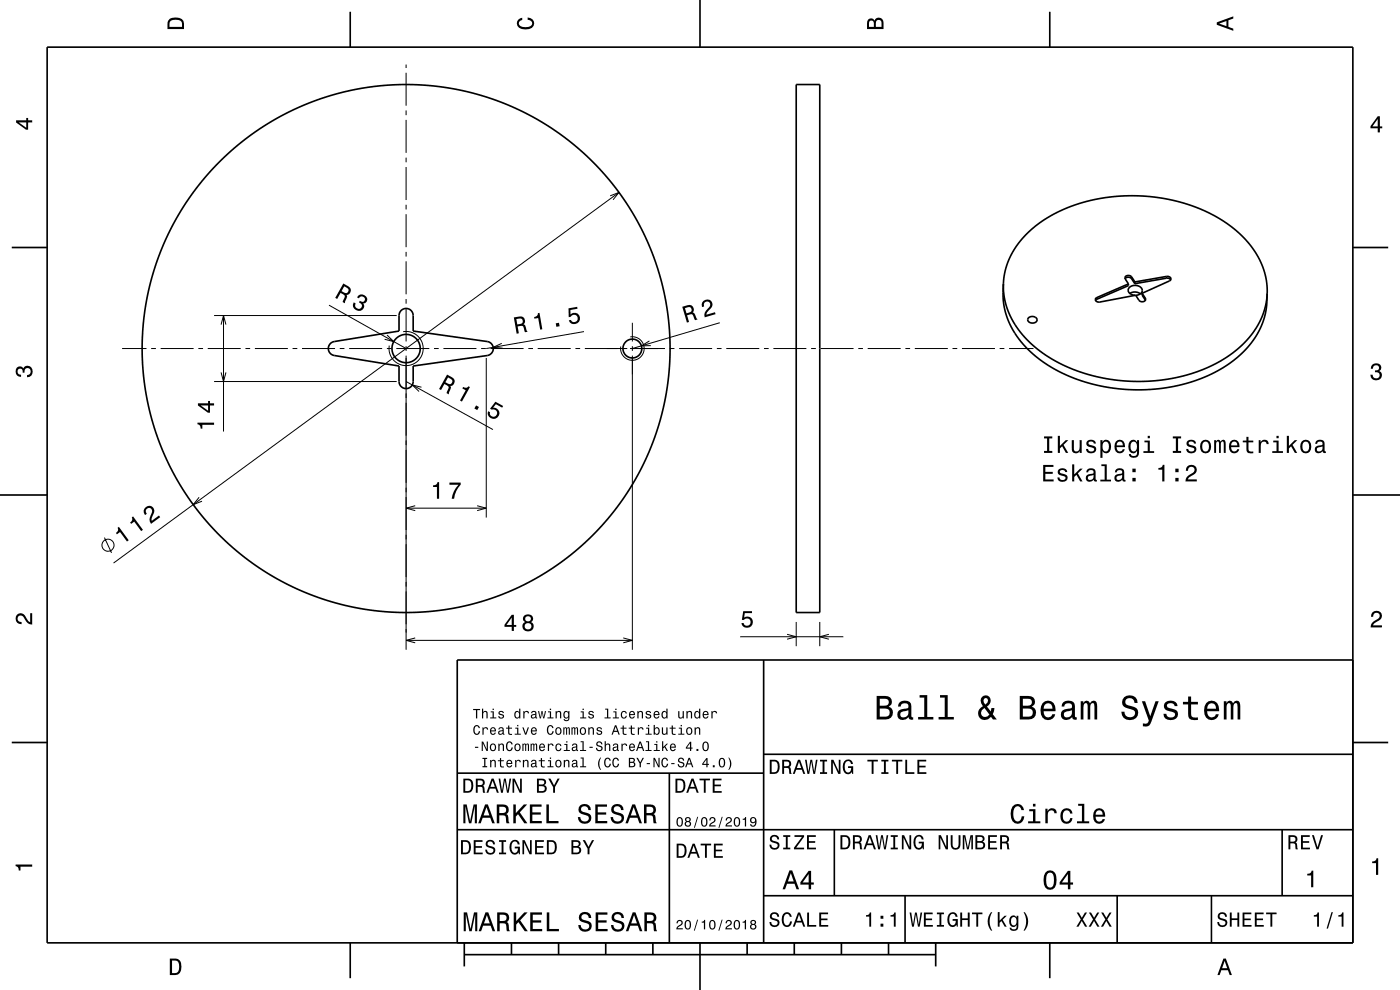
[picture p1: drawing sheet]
<svg xmlns="http://www.w3.org/2000/svg" width="297mm" height="210mm" viewBox="0 0 297 210" stroke-linecap="round" stroke-linejoin="round" font-family="sans-serif">
<g fill="none" stroke="#000" stroke-width=".21">
<path d="M86.2 13.7v.7M86.2 15.4v7M86.2 23.4v1M86.2 25.4v7M86.2 33.4v1M86.2 35.4v7M86.2 43.4v1M86.2 45.4v7M86.2 53.4v1M86.2 55.4v7M129.4 41.5l1.9-.7-1.2 1.6M131.3 40.8l-107.2 78.6"/>
<path d="M240.1 58.7v.4M247.5 58.6v.4M25.9 73.9h5.2M32.1 73.9h1M34.1 73.9h7M42.1 73.9h1M44.1 73.9h7M45.4 66.9h38.8M46.9 79l.5 1.9 .5-1.9M46.9 68.9l.5-2 .5 2M47.4 66.9v24.6M52.1 73.9h1"/>
<path d="M54.1 73.9h7M62.1 73.9h1M64.1 73.9h7M69.8 64.7l16.4 9.2M72.1 73.9h1M74.1 73.9h7M82.1 73.9h1M82.1 71.1l1.4 1.4-1.9-.5M84.1 73.9h7M85.5 70.4a3.6 3.6 0 0 1 4.3 3.3 3.6 3.6 0 0 1-3.9 3.9 3.6 3.6 0 0 1-3.3-4.3M86.2 63.4v1M86.2 65.4v7"/>
<path d="M86.2 73.4v1M86.2 75.4v62.4M92.1 73.9h1M94.1 73.9h7M102.1 73.9h1M103.2 75.9v33.9M104.1 73.9h7M106.4 72.8l-1.8 .9 2 .2M112.1 73.9h1M114.1 73.9h7M122.1 73.9h1M123.9 70.3l-20.7 3.6"/>
<path d="M124.1 73.9h9M133.7 73.9h7.4M133.7 71.5a2.5 2.5 0 0 1 2.9 2.3 2.5 2.5 0 0 1-2.6 2.6 2.5 2.5 0 0 1-2.3-2.9M134.2 68.5v3.9M134.2 73.4v1M134.2 75.4v62.4M137.8 72.3l-1.7 1.1 2-.1M142.1 73.9h1M144.1 73.9h7M152.1 73.9h1M152.7 68.5l-18.5 5.4M154.1 73.9h7"/>
<path d="M162.1 73.9h1M164.1 73.9h7M172.1 73.9h1M174.1 73.9h7M182.1 73.9h1M184.1 73.9h7M192.1 73.9h1M194.1 73.9h7M202.1 73.9h1M204.1 73.9h7M212.1 73.9h1M214.1 73.9h5.1"/>
<path d="M232.7 63.1v.4M243 63.3v.3M45.4 80.9h38.8M86.2 80.9l18.4 10.2M89.4 82.1l-1.9-.4 1.4 1.3M22.2 114l1.5 3.3M42.2 105.5l-1.2 1.5 1.9-.7M86.2 107.8h17M88.1 107.3l-1.9 .5 1.9 .5M101.2 107.3l2 .5-2 .5M86.2 135.8h48M88.1 135.3l-1.9 .5 1.9 .6"/>
<path d="M132.2 135.3l2 .5-2 .6M157 135.1h21.9M167 134.6l1.9 .5-1.9 .5M168.9 131.9v5.2M173.9 131.9v5.2M175.8 134.6l-1.9 .5 1.9 .5"/>
<circle cx="22.9" cy="115.7" r="1.28"/>
</g>
<g fill="none" stroke="#000" stroke-width=".35">
<path d="M10 10h277v190h-277zM74.3 2.5v7.5M148.5 0v10M168.9 17.9h5v112h-5zM222.7 2.5v7.5M2.5 52.5h7.5M238.7 59.1a.9 .9 0 0 1 1.4 0l.6 1.1M240.8 59.8l-.7-1.1a.73 .73 0 0 0-.9-.3 .73 .73 0 0 0-.5 .8l.7 1M240.8 59.8l6.7-1.2a.57 .57 0 0 1 .7 .2 .57 .57 0 0 1-.1 .8l-5.8 2.6M240.8 59.8l-.1 .4M248.4 59.4l-.3-.3-.6-.1-6.8 1.2M287 52.5h7.5"/>
<path d="M70 72.9l.9-.5 13.8-2.2v-3.3a1.5 1.5 0 0 1 1.5-1.5 1.5 1.5 0 0 1 1.5 1.5v3.3l15.7 2.2a1.5 1.5 0 0 1 1.3 1.5 1.5 1.5 0 0 1-1.3 1.5l-15.7 2.2v3.3a1.5 1.5 0 0 1-1.5 1.5 1.5 1.5 0 0 1-1.5-1.5v-3.3l-13.8-2.2a1.5 1.5 0 0 1-.9-2.5zM212.9 60.2l-.1 2.5 .1 1.8 .5 2 .7 1.9 1 2 1.2 1.7 1.6 1.9 1.7 1.5 2.1 1.6 2.1 1.2 2.5 1.3 2.4 .9 2.8 .9 2.8 .6 3 .5 3 .2 5.7-.3 2.9-.4 3.1-.7 4.8-1.8 2.3-1.3 2-1.3 1.8-1.4 1.7-1.7 1.4-1.9 1.1-1.7 .8-1.9 .6-1.8 .2-1.8 .1-2.5M212.9 60.2l.2-1.9 .4-1.9 .8-1.8 .9-1.8 1.3-1.7 1.4-1.6 3.5-2.8 2-1.2 2.5-1.2 2.4-.9 2.7-.8 4.8-.8 5.7-.3 5.5 .6 5.2 1.3 4.8 2 2.3 1.4 2 1.3 1.6 1.4 1.7 1.8 1.4 1.7 1.1 1.8 .8 1.8 .5 1.8 .4 1.9v1.9M212.9 60.2v2l.4 2.1 .6 1.8 .8 1.7 1.1 1.8 1.2 1.5 1.6 1.7 1.9 1.6 2 1.4 2.4 1.3 4.8 2 5 1.2 5.4 .6 5-.1 5.5-1 2.8-.7 2.4-1 4.1-2.1 1.9-1.4 1.8-1.5 1.3-1.4 1.4-1.9 .9-1.6 .9-2 .5-2 .2-2M218.1 67.5a1.06 1.06 0 0 1 1.1-.4 1.06 1.06 0 0 1 .8 .9 1.04 1.04 0 0 1-1.1 .5 1.04 1.04 0 0 1-.9-.8zM239.4 60.2l-6.7 2.9a.54 .54 0 0 0-.3 .7 .54 .54 0 0 0 .8 .3l7.7-1.5M239.4 60.2v.4l-7 3.1M239.7 62.3a1.94 1.94 0 0 1 2.2 0M240.8 62.6a1.15 1.15 0 0 1-1.1-.3 1.15 1.15 0 0 1-.2-1.2 1.67 1.67 0 0 1 2.8 .5 1.26 1.26 0 0 1-1.4 1M242.3 62.2l.7 1.1a.69 .69 0 0 1-.4 .8 .69 .69 0 0 1-.8-.3l-.9-1.2M242.3 62.2v.4l.7 1.1M0 105h10"/>
<path d="M287 105h10M162 140v60M287 140h-190v60M2.5 157.5h7.5M287 157.5h7.5M97 176h190M97 164h65M142 164v36M162 160h125M177 176v14M272 176v14M162 190h125"/>
<path d="M192 190v10M237 190v10M257 190v10M74.3 200v7.5M98.5 202.5h100M98.5 200v5M108.5 200v2.5M118.5 200v2.5M128.5 200v2.5M138.5 200v2.5M148.5 200v10M158.5 200v2.5"/>
<path d="M168.5 200v2.5M178.5 200v2.5M188.5 200v2.5M198.5 200v5M222.7 200v7.5"/>
<circle cx="86.2" cy="73.9" r="3"/>
<circle cx="86.2" cy="73.9" r="56"/>
<circle cx="134.2" cy="73.9" r="2"/>
</g>
<g fill="#000">
<path d="M36 4a2.18 2.18 0 0 0-.5 2.2h3.5v-1.2a1.43 1.43 0 0 0-1.7-1.3zM36.3 4.4a2.15 2.15 0 0 1 2.2 .3l.1 1h-2.6v-1z" fill-rule="evenodd"/>
<path d="M109.9 4.2l.9-.4v.4a.7 .7 0 0 0-.7 .5 .7 .7 0 0 0 .3 .8 1.7 1.7 0 0 0 2.5-.5 .9 .9 0 0 0-1-.8v-.5a1.24 1.24 0 0 1 1.4 1.1 1.24 1.24 0 0 1-1 1.4 2.22 2.22 0 0 1-2.5-.7l-.2-.5z" fill-rule="evenodd"/>
<path d="M184.2 4.2l-.3 .7v1.3h3.5v-1.3a.98 .98 0 0 0-.7-1.1 .98 .98 0 0 0-1.2 .6 .84 .84 0 0 0-1.3-.2zM184.5 4.5a.54 .54 0 0 1 .6-.1 .54 .54 0 0 1 .3 .6v.7h-1zM185.9 4.4a.62 .62 0 0 1 .8-.1 .62 .62 0 0 1 .3 .6v.8h-1.2z" fill-rule="evenodd"/>
<path d="M258.1 4.7v.6l3.5 1.2v-.4l-1-.4v-1.4l1-.4v-.4zM258.6 5l1.6-.5v1z" fill-rule="evenodd"/>
<path d="M3.4 25.5v.5l2.1 1.5h.5v-1.5h.8v-.5h-.8v-.5h-.4v.5zM4 26h1.6v1.1z" fill-rule="evenodd"/>
<path d="M292.3 24.7l-1.6 2.1v.4h1.6v.9h.4v-.9h.5v-.4h-.5v-2.1zM292.3 25.2v1.6h-1.1z" fill-rule="evenodd"/>
<path d="M72.8 60.1l-1.7 3.1 .4 .2 .8-1.3a.84 .84 0 0 1 .7 1.1l-.3 .9 .5 .2 .4-1.4-.1-.3a.97 .97 0 0 0 .9-.8 .97 .97 0 0 0-.5-1.1zM73 60.7a1.08 1.08 0 0 1 1 .9 .6 .6 0 0 1-.4 .5 .6 .6 0 0 1-.7-.1l-.4-.2z" fill-rule="evenodd"/>
<path d="M76.1 62.7a1.08 1.08 0 0 1 1.5 .1 1.08 1.08 0 0 1-.1 1.5l-.4 .1a1.06 1.06 0 0 1-.2 1.3 1.06 1.06 0 0 1-1.4 .1 1.1 1.1 0 0 1-.5-1.7l.5 .3a.71 .71 0 0 0 .4 1.1 .71 .71 0 0 0 .7-1l-.5-.4 .2-.3a.61 .61 0 0 0 .9 .1 .61 .61 0 0 0 .2-.8 .61 .61 0 0 0-.9-.2l-.4 .4-.4-.2z" fill-rule="evenodd"/>
<path d="M109 67.3l.6 3.5 .5-.1-.3-1.5a1.09 1.09 0 0 1 1.2 .1l.4 1.2 .5-.1-.5-1.4-.3-.2a.97 .97 0 0 0 .2-1.2 .97 .97 0 0 0-1.1-.5zM109.5 67.7a1.08 1.08 0 0 1 1.3 .1 .6 .6 0 0 1 .1 .6 .6 .6 0 0 1-.6 .3l-.6 .1z" fill-rule="evenodd"/>
<path d="M114.1 66.4a.77 .77 0 0 1-.8 .9l.1 .3 .8-.1 .4 2.4 .5-.1-.7-3.4zM117.9 68.6l.1 .7 .7-.1-.1-.7zM120.6 65.4v1.9l.4-.1a.78 .78 0 0 1 1.2-.4 .78 .78 0 0 1 .2 1.2 .78 .78 0 0 1-1.2 .1l-.1-.2h-.4a1.21 1.21 0 0 0 1.6 .8 1.21 1.21 0 0 0 .5-1.7 1.21 1.21 0 0 0-1.8-.3v-.9l1.5-.3-.1-.4z" fill-rule="evenodd"/>
<path d="M144.7 65.1l1 3.3 .5-.1-.4-1.4a1.08 1.08 0 0 1 1.2-.1l.5 1.1 .5-.1-.7-1.4-.4-.1a.97 .97 0 0 0 .1-1.2 .97 .97 0 0 0-1.1-.4zM145.3 65.4a1.09 1.09 0 0 1 1.3-.1 .6 .6 0 0 1 .1 .6 .6 .6 0 0 1-.5 .4l-.6 .2z" fill-rule="evenodd"/>
<path d="M149.3 63.8a1.16 1.16 0 0 1 1.7 .3 1.16 1.16 0 0 1-.6 1.7l-.4 .5-.1 .5 1.8-.6 .1 .4-2.3 .7a1.81 1.81 0 0 1 .9-2 .71 .71 0 0 0 .2-1 .71 .71 0 0 0-1-.3 .71 .71 0 0 0-.2 1l-.5 .1a1.16 1.16 0 0 1 .4-1.3z" fill-rule="evenodd"/>
<path d="M291.1 77.4a1.08 1.08 0 0 1 1.4-.2 1.08 1.08 0 0 1 .4 1.2l-.3 .3a1.06 1.06 0 0 1 .5 1.3 1.06 1.06 0 0 1-1.2 .7 1.1 1.1 0 0 1-1.2-1.2h.5a.71 .71 0 0 0 1 .8 .71 .71 0 0 0 .1-1.3h-.6v-.4a.61 .61 0 0 0 .8-.3 .61 .61 0 0 0-.2-.8 .61 .61 0 0 0-.9 .2l-.1 .5h-.5z" fill-rule="evenodd"/>
<path d="M3.6 78a.86 .86 0 0 1 1.4 .2 1.06 1.06 0 0 1 1.2-.6 1.06 1.06 0 0 1 .7 1.2 1.1 1.1 0 0 1-1.2 1.2v-.4a.71 .71 0 0 0 .8-1 .71 .71 0 0 0-1.3-.1v.6h-.4a.61 .61 0 0 0-.3-.8 .61 .61 0 0 0-.8 .2 .61 .61 0 0 0 .2 .8l.6 .2v.4a1.15 1.15 0 0 1-1.2-.6 1.15 1.15 0 0 1 .3-1.3z" fill-rule="evenodd"/>
<path d="M41.9 89.7v.3a.77 .77 0 0 1 .7 .9h.3v-.8h2.5v-.4zM42 85.6v.4l2.1 1.5h.4v-1.5h.9v-.4h-.9v-.5h-.4v.5zM42.6 86h1.5v1.1z" fill-rule="evenodd"/>
<path d="M94.8 79.5l-1.6 3 .4 .2 .7-1.3a1.08 1.08 0 0 1 .9 .8l-.5 1.2 .5 .3 .5-1.5-.2-.3a.97 .97 0 0 0 .9-.8 .97 .97 0 0 0-.5-1.1zM95 80.1a1.08 1.08 0 0 1 1 .8 .61 .61 0 0 1-.4 .6 .61 .61 0 0 1-.6-.2l-.5-.2z" fill-rule="evenodd"/>
<path d="M98.3 82.1l-.2 .3 .7 .4-1.2 2.2 .4 .2 1.7-3.1-.3-.2a.77 .77 0 0 1-1.1 .2zM101 86l-.4 .7 .6 .3 .4-.7zM105.1 85.2l-1.1 1.5 .3 .2a.8 .8 0 0 1 1.2 .4 .8 .8 0 0 1-.7 1.1 .8 .8 0 0 1-.8-.9l-.4-.3a1.21 1.21 0 0 0 .8 1.7 1.21 1.21 0 0 0 1.5-1.1 1.21 1.21 0 0 0-1.3-1.3l.6-.8 1.3 .8 .2-.4z" fill-rule="evenodd"/>
<path d="M221.5 92.6v.4h.6v2.7h-.6v.4h1.7v-.4h-.6v-2.7h.6v-.4zM224.4 92.5v3.6h.5v-1l.4-.4 .8 1.4h.5l-1-1.7 1-1h-.5l-1.2 1.2v-2.1zM227.4 93.4v1.7a.89 .89 0 0 0 .6 1 .89 .89 0 0 0 1.1-.4v.4h.4v-2.7h-.5v1.5a.65 .65 0 0 1-.4 .8 .65 .65 0 0 1-.8-.3v-2zM230.7 93.5a.76 .76 0 0 0-.2 .8 .76 .76 0 0 0 .7 .5l.9 .4a.63 .63 0 0 1-.6 .6 .63 .63 0 0 1-.7-.6h-.4a1.07 1.07 0 0 0 1.2 1 1.07 1.07 0 0 0 .9-1.2l-.4-.4-1.1-.3a.54 .54 0 0 1 .4-.7 .54 .54 0 0 1 .7 .5h.4a1.03 1.03 0 0 0-.7-.9 1.03 1.03 0 0 0-1.1 .3zM233.4 93.4v3.7h.5v-1.4a.93 .93 0 0 0 1 .5 .93 .93 0 0 0 .7-.9 1.5 1.5 0 0 0-.9-2l-.5 .1-.3 .4v-.4zM234.1 93.9a.63 .63 0 0 1 .7-.2 .63 .63 0 0 1 .4 .6 1.13 1.13 0 0 1-.6 1.5 1.18 1.18 0 0 1-.5-1.9zM236.7 93.7a1.54 1.54 0 0 0 .8 2.5 1.06 1.06 0 0 0 1.1-.9h-.4l-.2 .4-.4 .1a.76 .76 0 0 1-.7-.9h1.8a1.17 1.17 0 0 0-.5-1.4 1.17 1.17 0 0 0-1.5 .2zM237.1 93.9a.66 .66 0 0 1 .8-.2 .66 .66 0 0 1 .3 .8h-1.3zM239.7 93.7a1.57 1.57 0 0 0 .7 2.5l.5-.2 .3-.3a.73 .73 0 0 1-.3 1 .73 .73 0 0 1-1-.4h-.4a1.1 1.1 0 0 0 1.2 .9 1.1 1.1 0 0 0 .9-1.2v-2.6h-.4v.4l-.3-.4a.89 .89 0 0 0-1.2 .3zM240 93.9a.63 .63 0 0 1 .7-.2 .63 .63 0 0 1 .5 .6 1.11 1.11 0 0 1-.7 1.5 1.2 1.2 0 0 1-.5-1.9zM242.8 93.5v.3h.7v1.9h-.9v.4h2.2v-.4h-.9v-2.2zM243.5 92.5v.5h.4v-.5zM248.8 92.6v.4h.7v2.7h-.7v.4h1.8v-.4h-.7v-2.7h.7v-.4zM252 93.5a.76 .76 0 0 0-.3 .8 .76 .76 0 0 0 .8 .5l.8 .4a.63 .63 0 0 1-.6 .6 .63 .63 0 0 1-.6-.6h-.5a1.07 1.07 0 0 0 1.2 1 1.07 1.07 0 0 0 1-1.2l-.5-.4-1-.3a.54 .54 0 0 1 .4-.7 .54 .54 0 0 1 .6 .5h.4a1.03 1.03 0 0 0-.7-.9 1.03 1.03 0 0 0-1 .3zM254.9 93.7a1.53 1.53 0 0 0 .9 2.5 1.48 1.48 0 0 0 1.1-1.5 1.48 1.48 0 0 0-1.1-1.4l-.5 .1zM255.2 93.9a.67 .67 0 0 1 .7-.2 .67 .67 0 0 1 .5 .6 1.11 1.11 0 0 1-.6 1.5 1.17 1.17 0 0 1-.6-1.9zM257.6 93.4v2.7h.4v-1.8l.2-.6h.3l.1 .2v2.2h.4v-2.1l.4-.4 .2 .2v.4v1.9h.4v-1.9a.69 .69 0 0 0-.5-.9l-.6 .4-.1-.3-.4-.1-.4 .4v-.3zM261 93.7a1.54 1.54 0 0 0 .8 2.5 1.06 1.06 0 0 0 1.1-.9h-.4l-.3 .4-.3 .1a.76 .76 0 0 1-.7-.9h1.7a1.17 1.17 0 0 0-.4-1.4 1.17 1.17 0 0 0-1.5 .2zM261.4 93.9a.66 .66 0 0 1 .8-.2 .66 .66 0 0 1 .3 .8h-1.3zM264.4 92.7v.8h-.8v.3h.8v1.8a1.05 1.05 0 0 0 1.5 .5v-.3a.68 .68 0 0 1-1-.4v-1.6h1v-.3h-1v-.8zM267 93.4v2.7h.5v-1.6a.67 .67 0 0 1 .3-.8 .67 .67 0 0 1 .9 .3v.2h.4a.89 .89 0 0 0-.7-.9 .89 .89 0 0 0-1 .5v-.4zM270.1 93.5v.3h.7v1.9h-.9v.4h2.3v-.4h-.9v-2.2zM270.8 92.5v.5h.5v-.5zM273 92.5v3.6h.4v-1l.5-.4 .8 1.4h.5l-1-1.7 1-1h-.5l-1.3 1.2v-2.1zM276.1 93.7a1.53 1.53 0 0 0 .9 2.5 1.48 1.48 0 0 0 1.2-1.5 1.48 1.48 0 0 0-1.2-1.4l-.5 .1zM276.5 93.9a.67 .67 0 0 1 .7-.2 .67 .67 0 0 1 .5 .6 1.11 1.11 0 0 1-.7 1.5 1.17 1.17 0 0 1-.5-1.9zM279.3 93.5l-.3 .7h.4a.55 .55 0 0 1 .7-.6 .55 .55 0 0 1 .4 .8h-.2a1 1 0 0 0-1.1 .3 1 1 0 0 0-.2 1 .94 .94 0 0 0 1.6 0l.1 .3 .6 .1v-.4h-.3v-.2v-1.4a1.02 1.02 0 0 0-.7-.8 1.02 1.02 0 0 0-1 .2zM279.5 95l1.1-.3a.77 .77 0 0 1-.2 .9 .77 .77 0 0 1-.9 .1l-.1-.4z" fill-rule="evenodd"/>
<path d="M24.9 112a.77 .77 0 0 1-.3 1.1l.2 .2 .7-.4 1.4 2 .4-.3-2.1-2.8zM28 109.7a.77 .77 0 0 1-.4 1.1l.2 .3 .7-.4 1.5 2 .3-.3-2.1-2.9zM31 107.5a1.11 1.11 0 0 0-.2 1.8l.3-.3a.71 .71 0 0 1 0-1 .71 .71 0 0 1 .9-.1 .71 .71 0 0 1 .2 1 1.8 1.8 0 0 0-.2 2.2l2-1.4-.3-.3-1.5 1.1a2.22 2.22 0 0 1 .5-1.8 1.08 1.08 0 0 0-.4-1.2 1.08 1.08 0 0 0-1.3 0z" fill-rule="evenodd"/>
<path d="M91.9 102.9v.4h.8v2.5h.5v-3.5h-.4a.77 .77 0 0 1-.9 .6zM95.3 102.4v.4h2a5.2 5.2 0 0 0-1.5 3h.5a5.3 5.3 0 0 1 1.4-3v-.4z" fill-rule="evenodd"/>
<path d="M221.3 98.6v3.5h2.2v-.4h-1.7v-1.2h1.5v-.4h-1.5v-1.1h1.7v-.4zM224.6 99.5a.75 .75 0 0 0-.2 .9 .75 .75 0 0 0 .7 .5l.9 .3a.63 .63 0 0 1-.6 .7 .63 .63 0 0 1-.6-.6h-.5a1.07 1.07 0 0 0 1.2 .9 1.07 1.07 0 0 0 .9-1.2l-.4-.3-1.1-.4a.53 .53 0 0 1 .4-.7 .53 .53 0 0 1 .7 .5h.4a1.03 1.03 0 0 0-.7-.8 1.03 1.03 0 0 0-1.1 .2zM227.4 98.5v3.6h.5v-.9l.5-.5 .8 1.4h.5l-1-1.7 1-1h-.6l-1.2 1.2v-2.1zM230.7 99.6l-.3 .6h.4a.55 .55 0 0 1 .7-.5 .55 .55 0 0 1 .4 .7l-.2 .1a1.13 1.13 0 0 0-1.4 .9 .73 .73 0 0 0 .8 .8l.5-.1 .4-.3 .1 .3h.6v-.3l-.2-.1-.1-1.6a1.02 1.02 0 0 0-1.7-.5zM230.9 101.1l1.1-.4a.77 .77 0 0 1-.2 .9 .77 .77 0 0 1-.9 .1zM233.6 98.5v.4h.7v2.8h-.9v.4h2.3v-.4h-.9v-3.2zM236.8 99.6l-.3 .6h.4a.55 .55 0 0 1 .7-.5 .55 .55 0 0 1 .4 .7l-.2 .1a1.14 1.14 0 0 0-1.4 .9 .73 .73 0 0 0 .8 .8l.5-.1 .4-.3 .1 .3h.6v-.3l-.3-.1v-1.6a1.02 1.02 0 0 0-.7-.8 1.02 1.02 0 0 0-1 .3zM237 101.1l1.1-.4a.77 .77 0 0 1-.2 .9 .77 .77 0 0 1-.9 .1zM240.2 101.4v.7h.7v-.7zM240.2 99.4v.8h.7v-.8zM245.7 99.3v.3h.9v2.5h.4v-3.5h-.3a.77 .77 0 0 1-1 .7zM249.3 101.4v.7h.7v-.7zM249.3 99.4v.8h.7v-.8zM251.9 98.9l-.2 .4-.1 .6h.4a.7 .7 0 0 1 .5-.9 .7 .7 0 0 1 .9 .5 .7 .7 0 0 1-.5 .9 1.8 1.8 0 0 0-1.4 1.7h2.4v-.4h-1.9a2.2 2.2 0 0 1 1.5-1.2 1.13 1.13 0 0 0 .1-1.6 1.13 1.13 0 0 0-1.7 0z" fill-rule="evenodd"/>
<path d="M3.6 130.4a1.22 1.22 0 0 1 2 .7l.4 .6 .4 .3v-1.9h.4v2.4a1.8 1.8 0 0 1-1.7-1.4 .71 .71 0 0 0-.9-.5 .71 .71 0 0 0-.5 .8 .71 .71 0 0 0 .9 .5v.5a1.18 1.18 0 0 1-1.2-.7 1.18 1.18 0 0 1 .2-1.3z" fill-rule="evenodd"/>
<path d="M108.6 130.4l-1.6 2.1v.5h1.6v.8h.4v-.8h.5v-.4h-.5v-2.2zM108.6 131v1.6h-1.2zM111.2 130.6a.84 .84 0 0 0 .2 1.4 1.11 1.11 0 0 0-.4 1.5 1.11 1.11 0 0 0 1.5 .4 1.03 1.03 0 0 0 .7-1 1.03 1.03 0 0 0-.6-.9 .89 .89 0 0 0 .4-1.1 .89 .89 0 0 0-1-.6zM111.3 132.9a.71 .71 0 0 1 1.4 0 .71 .71 0 0 1-1.4 0zM111.4 131.3a.6 .6 0 0 1 1.2 0 .6 .6 0 0 1-1.2 0z" fill-rule="evenodd"/>
<path d="M157.7 129.6h1.8v.5h-1.5l-.1 .9a1.21 1.21 0 0 1 1.7 .6 1.21 1.21 0 0 1-.8 1.6 1.21 1.21 0 0 1-1.5-1h.5a.79 .79 0 0 0 1 .5 .79 .79 0 0 0 .4-1.1 .79 .79 0 0 0-1.1-.3l-.3 .2h-.4z" fill-rule="evenodd"/>
<path d="M291.2 129.9a1.18 1.18 0 0 1 1.9 .3 1.18 1.18 0 0 1-1 1.7l-.5 .3-.3 .5h1.9v.4h-2.4a1.8 1.8 0 0 1 1.4-1.8 .71 .71 0 0 0 .5-.8 .71 .71 0 0 0-.9-.5 .71 .71 0 0 0-.5 .8h-.4z" fill-rule="evenodd"/>
<path d="M100.8 158.4v.2h.7v-.2zM102.2 157.3v2h.2v-1.6l.8 1.6h.3v-2h-.2v1.6l-.8-1.6zM104.1 157.9a.83 .83 0 0 0-.1 1 .83 .83 0 0 0 .9 .4 .79 .79 0 0 0 .3-1.1 .79 .79 0 0 0-1.1-.3zM104.3 158.1l.1-.1a.56 .56 0 0 1 .6 .5 .56 .56 0 0 1-.6 .6l-.2-.3zM105.7 157.8v1.5h.3v-1.1l.4-.3 .3 .3v1.1h.2v-1a.51 .51 0 0 0-.3-.6 .51 .51 0 0 0-.6 .3v-.2zM107.5 157.5a1.16 1.16 0 0 0 .6 1.9 .76 .76 0 0 0 .7-.8h-.3v.2a.38 .38 0 0 1-.4 .3 .38 .38 0 0 1-.4-.2l-.1-.6a.65 .65 0 0 1 .5-.8l.2 .1 .2 .3h.3a.68 .68 0 0 0-.5-.6 .68 .68 0 0 0-.8 .2zM109.3 157.9a.83 .83 0 0 0-.1 1 .83 .83 0 0 0 .9 .4 .79 .79 0 0 0 .3-1.1 .79 .79 0 0 0-1.1-.3zM109.5 158.1l.1-.1a.56 .56 0 0 1 .6 .5 .56 .56 0 0 1-.6 .6l-.2-.3zM110.8 157.8v1.5h.3v-1.2l.2-.2 .1 .2v1.2h.2v-1.2l.2-.2 .2 .3v1.1h.2v-1.3l-.1-.3-.4 .1-.1 .1-.3-.2-.3 .2v-.1zM112.6 157.8v1.5h.2v-1.2l.2-.2 .1 .2v1.2h.3v-1.2l.2-.2 .1 .3v1.1h.3l-.1-1.5-.2-.1-.4 .2-.2-.2-.3 .2v-.1zM114.5 157.9a.83 .83 0 0 0-.1 1 .83 .83 0 0 0 .8 .4l.4-.4-.8 .2-.2-.5h1v-.1a.64 .64 0 0 0-.3-.7 .64 .64 0 0 0-.8 .1zM114.7 158h.5l.2 .4h-.8zM116.2 157.8v1.5h.3l.1-1.2 .4-.2 .2 .3h.2a.51 .51 0 0 0-.4-.5 .51 .51 0 0 0-.5 .3v-.2zM118 157.9a.83 .83 0 0 0-.1 1 .83 .83 0 0 0 .8 .4l.4-.6h-.2l-.3 .4a.58 .58 0 0 1-.5-.6 .58 .58 0 0 1 .5-.6l.2 .4h.3a.62 .62 0 0 0-.4-.6 .62 .62 0 0 0-.7 .2zM119.7 157.8v.2h.4v1.1h-.5v.2h1.3v-.2h-.5v-1.3zM120.1 157.2v.3h.3v-.3zM121.5 157.8l-.2 .4h.3a.31 .31 0 0 1 .4-.3 .31 .31 0 0 1 .2 .4 .61 .61 0 0 0-.7 .2 .61 .61 0 0 0-.1 .7 .61 .61 0 0 0 .9-.1v.2h.3l-.1-.3v-.8a.58 .58 0 0 0-1-.4zM121.6 158.7l.6-.2v.3a.34 .34 0 0 1-.3 .3 .34 .34 0 0 1-.4-.3zM123.2 157.2v.2h.4v1.7h-.6v.2h1.3v-.2h-.5v-1.9zM125 158.4v.2h.7v-.2z" fill-rule="evenodd"/>
<path d="M100.4 150.4v.2h.6v1.8h.2v-1.8h.6v-.2zM102.2 150.3v2.1h.3v-1.1l.4-.3 .3 .2v1.2h.2v-1a.5 .5 0 0 0-.3-.6 .5 .5 0 0 0-.6 .3v-.8zM104.1 150.9v.2h.4v1.1h-.5v.2h1.3v-.2h-.5v-1.3zM104.5 150.3v.3h.3v-.3zM105.9 150.9l-.2 .3 .1 .3 .8 .3a.35 .35 0 0 1-.3 .5 .35 .35 0 0 1-.4-.4h-.2a.59 .59 0 0 0 .7 .6 .59 .59 0 0 0 .4-.9l-.8-.2a.31 .31 0 0 1 .3-.4 .31 .31 0 0 1 .3 .3l.3-.1a.62 .62 0 0 0-1-.3zM109.3 151a.85 .85 0 0 0-.2 .9 .85 .85 0 0 0 .7 .5l.3-.3v.3h.3v-2.1h-.3v.8l-.4-.3zM109.5 151.2l.1-.1a.56 .56 0 0 1 .5 .5 .56 .56 0 0 1-.5 .6l-.2-.3zM111 150.8v1.6h.3l.1-1.3 .4-.1 .2 .3h.2a.51 .51 0 0 0-.4-.5 .51 .51 0 0 0-.6 .3v-.3zM112.8 150.9l-.1 .4h.2a.31 .31 0 0 1 .4-.3 .31 .31 0 0 1 .2 .4 .61 .61 0 0 0-.7 .2 .61 .61 0 0 0-.1 .7 .61 .61 0 0 0 .9-.1v.2h.4l-.2-.2v-.9a.58 .58 0 0 0-1-.4zM112.9 151.8l.6-.2v.2a.34 .34 0 0 1-.3 .4 .34 .34 0 0 1-.3-.3zM114.1 150.8l.4 1.6h.3l.2-1.3 .2 1.3h.3l.3-1.6h-.2l-.3 1.4-.2-1.4h-.2l-.3 1.4-.2-1.4zM116.3 150.9v.2h.3v1.1h-.5v.2h1.3v-.2h-.5v-1.3zM116.6 150.3v.3h.3v-.3zM117.9 150.8v1.6h.2v-1.1l.4-.3 .3 .2v1.2h.3v-1a.51 .51 0 0 0-.4-.6 .51 .51 0 0 0-.6 .3v-.3zM119.7 151a.85 .85 0 0 0-.2 .9 .85 .85 0 0 0 .7 .5l.4-.2a.42 .42 0 0 1-.2 .5 .42 .42 0 0 1-.6-.2h-.2a.63 .63 0 0 0 .7 .5 .63 .63 0 0 0 .5-.7v-1.5h-.2v.3l-.5-.3zM119.9 151.2l.1-.1a.56 .56 0 0 1 .6 .5 .56 .56 0 0 1-.6 .6l-.2-.3zM123.2 150.9v.2h.4v1.1h-.5v.2h1.3v-.2h-.6v-1.3zM123.6 150.3v.3h.2v-.3zM125 150.9l-.2 .3 .1 .3 .8 .3a.35 .35 0 0 1-.3 .5 .35 .35 0 0 1-.4-.4h-.2a.59 .59 0 0 0 .7 .6 .59 .59 0 0 0 .4-.9l-.8-.2a.31 .31 0 0 1 .3-.4 .31 .31 0 0 1 .3 .3l.3-.1a.62 .62 0 0 0-1-.3zM128.4 150.3v.2h.4v1.7h-.5v.2h1.2v-.2h-.5v-1.9zM130.1 150.9v.2h.4v1.1h-.5v.2h1.3v-.2h-.5v-1.3zM130.5 150.3v.3h.3v-.3zM131.9 151a.83 .83 0 0 0-.2 1 .83 .83 0 0 0 .9 .4l.4-.6h-.3l-.2 .4a.58 .58 0 0 1-.6-.6 .58 .58 0 0 1 .6-.6l.2 .4h.3a.62 .62 0 0 0-.5-.6 .62 .62 0 0 0-.6 .2zM133.6 151a.83 .83 0 0 0-.1 .9 .83 .83 0 0 0 .8 .5l.4-.5-.8 .3-.2-.5h1v-.1a.64 .64 0 0 0-.3-.7 .64 .64 0 0 0-.8 .1zM133.8 151.1l.4-.1 .3 .5h-.8zM135.2 150.8v1.6h.3v-1.1l.4-.3 .2 .2 .1 1.2h.2v-1a.51 .51 0 0 0-.3-.6 .51 .51 0 0 0-.6 .3v-.3zM137.1 150.9l-.1 .3 .1 .3 .8 .3a.35 .35 0 0 1-.3 .5 .35 .35 0 0 1-.4-.4h-.3a.59 .59 0 0 0 .8 .6 .59 .59 0 0 0 .3-.9l-.7-.2a.31 .31 0 0 1 .2-.4 .31 .31 0 0 1 .4 .3l.2-.1a.62 .62 0 0 0-1-.3zM138.8 151a.83 .83 0 0 0-.1 .9 .83 .83 0 0 0 .8 .5l.4-.5-.8 .3-.2-.5h1v-.1a.64 .64 0 0 0-.3-.7 .64 .64 0 0 0-.8 .1zM139 151.1l.4-.1 .3 .5h-.8zM140.5 151a.85 .85 0 0 0-.2 .9 .85 .85 0 0 0 .8 .5l.3-.3v.3h.2v-2.1h-.2v.8l-.5-.3zM140.7 151.2l.1-.1a.56 .56 0 0 1 .6 .5 .56 .56 0 0 1-.6 .6l-.2-.3z" fill-rule="evenodd"/>
<path d="M100.6 154.1a1.16 1.16 0 0 0 .5 1.8 .76 .76 0 0 0 .8-.8h-.3l-.1 .2a.38 .38 0 0 1-.3 .3 .38 .38 0 0 1-.4-.1l-.1-.7a.65 .65 0 0 1 .4-.8l.4 .4h.3a.68 .68 0 0 0-.5-.6 .68 .68 0 0 0-.7 .3zM102.3 154.3v1.5h.3l.1-1.2 .4-.1 .2 .3h.3a.51 .51 0 0 0-.4-.5 .51 .51 0 0 0-.6 .3v-.3zM104.1 154.5a.83 .83 0 0 0-.1 .9 .83 .83 0 0 0 .8 .5l.4-.5-.8 .2-.2-.5h1v-.1a.64 .64 0 0 0-.3-.7 .64 .64 0 0 0-.8 .2zM104.3 154.6l.4-.1 .3 .4h-.8zM105.9 154.4l-.2 .3h.3a.32 .32 0 0 1 .3-.3 .32 .32 0 0 1 .3 .5 .61 .61 0 0 0-.8 .1 .61 .61 0 0 0 0 .8 .6 .6 0 0 0 .8-.2l.1 .2 .3 .1-.1-.3v-.9a.58 .58 0 0 0-.4-.5 .58 .58 0 0 0-.6 .2zM106 155.2l.6-.1v.2a.34 .34 0 0 1-.3 .4 .34 .34 0 0 1-.4-.4zM107.8 153.9v.5h-.4v.2h.4v1a.6 .6 0 0 0 .8 .3v-.2l-.5-.1-.1-.3v-.7h.6v-.2h-.6v-.5zM109.3 154.4v.2h.4v1h-.5v.2h1.3v-.2h-.5v-1.2zM109.7 153.8v.3h.3v-.3zM110.8 154.3l.6 1.5h.3l.5-1.5h-.2l-.5 1.2-.4-1.2zM112.8 154.5a.83 .83 0 0 0-.2 .9 .83 .83 0 0 0 .9 .5l.4-.5h-.3a.39 .39 0 0 1-.5 .2 .39 .39 0 0 1-.2-.5h1v-.1a.64 .64 0 0 0-.3-.7 .64 .64 0 0 0-.8 .2zM113 154.6l.4-.1 .2 .4h-.7zM116.2 154.1a1.16 1.16 0 0 0 .5 1.8 .76 .76 0 0 0 .8-.8h-.3l-.1 .2a.38 .38 0 0 1-.3 .3 .38 .38 0 0 1-.4-.1l-.1-.7a.65 .65 0 0 1 .4-.8l.5 .4h.2a.68 .68 0 0 0-.4-.6 .68 .68 0 0 0-.8 .3zM118 154.5a.83 .83 0 0 0-.2 .9 .83 .83 0 0 0 .9 .4 .79 .79 0 0 0 .4-1.1 .79 .79 0 0 0-1.1-.2zM118.2 154.6l.1-.1a.56 .56 0 0 1 .6 .6 .56 .56 0 0 1-.6 .5l-.2-.3zM119.5 154.3v1.5h.2v-1.1l.2-.3 .2 .2v1.2h.2v-1.1l.2-.3 .2 .4v1h.2v-1.2l-.2-.3-.4 .2-.3-.3-.3 .3v-.2zM121.2 154.3v1.5h.3v-1.1l.2-.3 .1 .2v1.2h.2l.1-1.1 .2-.3 .1 .4v1h.2v-1.2l-.1-.3-.5 .2-.3-.3-.2 .3v-.2zM123.2 154.5a.83 .83 0 0 0-.2 .9 .83 .83 0 0 0 .9 .4 .79 .79 0 0 0 .4-1.1 .79 .79 0 0 0-1.1-.2zM123.4 154.6l.1-.1a.56 .56 0 0 1 .6 .6 .56 .56 0 0 1-.6 .5l-.2-.3zM124.8 154.3v1.5h.3v-1.1l.4-.2 .2 .2v1.1h.3v-1a.51 .51 0 0 0-.4-.5 .51 .51 0 0 0-.6 .2v-.2zM126.7 154.4l-.1 .3 .1 .3 .7 .3a.35 .35 0 0 1-.2 .4 .35 .35 0 0 1-.4-.3h-.3a.59 .59 0 0 0 .8 .5 .59 .59 0 0 0 .3-.8l-.7-.3a.31 .31 0 0 1 .2-.4 .31 .31 0 0 1 .4 .3h.2a.62 .62 0 0 0-1-.3z" fill-rule="evenodd"/>
<path d="M126.7 157.4a.62 .62 0 0 0-.1 .8 .62 .62 0 0 0 .7 .2 .37 .37 0 0 1 .2 .6 .37 .37 0 0 1-.5 .1l-.3-.5h-.3a.69 .69 0 0 0 .9 .8 .69 .69 0 0 0 .4-1.1l-.7-.2a.36 .36 0 0 1-.1-.6 .36 .36 0 0 1 .6 .2v.2h.3a.68 .68 0 0 0-.4-.6 .68 .68 0 0 0-.7 .1zM128.3 157.2v2.1h.2l.1-1.1 .3-.3 .3 .3v1.1h.3v-1a.5 .5 0 0 0-.4-.6 .5 .5 0 0 0-.6 .3v-.8zM130.2 157.8l-.2 .4h.2a.31 .31 0 0 1 .4-.3 .31 .31 0 0 1 .2 .4 .61 .61 0 0 0-.7 .2 .61 .61 0 0 0 0 .7 .61 .61 0 0 0 .8-.1l.1 .2h.3l-.1-.2-.1-.9a.58 .58 0 0 0-.9-.4zM130.3 158.7l.6-.2v.3a.34 .34 0 0 1-.3 .3 .34 .34 0 0 1-.4-.3zM131.8 157.8v1.5h.3l.1-1.2 .4-.2 .2 .3h.2a.51 .51 0 0 0-.3-.5 .51 .51 0 0 0-.6 .3v-.2zM133.6 157.9a.83 .83 0 0 0-.1 1 .83 .83 0 0 0 .8 .4l.4-.4-.8 .2-.2-.5h1v-.1a.64 .64 0 0 0-.3-.7 .64 .64 0 0 0-.8 .1zM133.8 158h.4l.3 .4h-.8zM135.7 157.3l-.8 2h.3l.2-.6h.8l.2 .6h.3l-.7-2zM135.8 157.6l.3 .9h-.6zM137.1 157.2v.2h.3v1.7h-.5v.2h1.3v-.2h-.5v-1.9zM138.8 157.8v.2h.4v1.1h-.5v.2h1.3v-.2h-.5v-1.3zM139.2 157.2v.3h.3v-.3zM140.5 157.2v2.1h.2v-.5l.3-.3 .4 .8h.3l-.6-1 .6-.5h-.3l-.7 .7v-1.3zM142.3 157.9a.83 .83 0 0 0-.2 1 .83 .83 0 0 0 .9 .4l.4-.4-.8 .2-.2-.5h1v-.1a.64 .64 0 0 0-.3-.7 .64 .64 0 0 0-.8 .1zM142.5 158h.4l.2 .4h-.7zM146.4 157.3l-.9 1.3v.2h.9v.5h.2v-.5h.3v-.2h-.3v-1.3zM146.4 157.7v.9h-.7zM147.8 158.9v.4h.3v-.4zM149.2 157.6a1.15 1.15 0 0 0 .5 1.8 1.16 1.16 0 0 0 .5-1.9 .64 .64 0 0 0-1 .1zM149.5 157.6l.2-.1a.98 .98 0 0 1 0 1.6h-.2l-.2-.4v-.7z" fill-rule="evenodd"/>
<path d="M130.5 153.8l-.8 2h.3l.2-.5h.8l.2 .5h.3l-.7-2zM130.6 154.1l.3 .9h-.6zM132.1 153.9v.5h-.5v.2h.5v1a.6 .6 0 0 0 .8 .3v-.2l-.5-.1-.1-.3v-.7h.6v-.2h-.6v-.5zM133.8 153.9v.5h-.4v.2h.4v1a.6 .6 0 0 0 .8 .3v-.2l-.5-.1v-.3v-.7h.5v-.2h-.5v-.5zM135.3 154.3v1.5h.3l.1-1.2 .4-.1 .2 .3h.2a.51 .51 0 0 0-.4-.5 .51 .51 0 0 0-.6 .3v-.3zM137.1 154.4v.2h.4v1h-.6v.2h1.3v-.2h-.5v-1.2zM137.5 153.8v.3h.2v-.3zM138.7 153.8v2h.2v-.2a.53 .53 0 0 0 .6 .3 .53 .53 0 0 0 .4-.5 .69 .69 0 0 0 0-.9 .69 .69 0 0 0-.9-.1l-.1 .1v-.7zM139 154.6l.1-.1a.56 .56 0 0 1 .6 .6 .56 .56 0 0 1-.6 .5l-.2-.3zM140.4 154.3v1a.51 .51 0 0 0 .4 .6 .51 .51 0 0 0 .6-.3v.2h.2v-1.5h-.2l-.1 1.1-.4 .3-.2-.2v-1.2zM142.5 153.9v.5h-.4v.2h.4v1a.6 .6 0 0 0 .8 .3v-.2l-.5-.1-.1-.3v-.7h.6v-.2h-.6v-.5zM144 154.4v.2h.4v1h-.5v.2h1.3v-.2h-.5v-1.2zM144.4 153.8v.3h.3v-.3zM145.7 154.5a.83 .83 0 0 0-.1 .9 .83 .83 0 0 0 .9 .4 .79 .79 0 0 0 .4-1.1 .79 .79 0 0 0-1.2-.2zM145.9 154.6l.1-.1a.56 .56 0 0 1 .6 .6 .56 .56 0 0 1-.6 .5l-.2-.3zM147.4 154.3v1.5h.2v-1.1l.4-.2 .3 .2v1.1h.3v-1a.51 .51 0 0 0-.4-.5 .51 .51 0 0 0-.6 .2v-.2z" fill-rule="evenodd"/>
<path d="M143.9 150.8v1.1a.51 .51 0 0 0 .3 .5 .51 .51 0 0 0 .6-.2v.2h.3v-1.6h-.3v1.1l-.4 .3-.3-.2v-1.2zM145.6 150.8v1.6h.3v-1.1l.4-.3 .3 .2v1.2h.2v-1a.51 .51 0 0 0-.3-.6 .51 .51 0 0 0-.6 .3v-.3zM147.4 151a.85 .85 0 0 0-.1 .9 .85 .85 0 0 0 .7 .5l.3-.3v.3h.3v-2.1h-.3v.8l-.4-.3zM147.6 151.2l.1-.1a.56 .56 0 0 1 .6 .5 .56 .56 0 0 1-.6 .6l-.2-.3zM149.2 151a.83 .83 0 0 0-.1 .9 .83 .83 0 0 0 .8 .5l.4-.5-.8 .3-.2-.5h1v-.1a.64 .64 0 0 0-.3-.7 .64 .64 0 0 0-.8 .1zM149.4 151.1l.4-.1 .3 .5h-.8zM150.9 150.8v1.6h.3l.1-1.3 .4-.1 .2 .3h.2a.51 .51 0 0 0-.4-.5 .51 .51 0 0 0-.5 .3v-.3z" fill-rule="evenodd"/>
<path d="M186 147.6v5h1.9a1.4 1.4 0 0 0 1.5-1 1.4 1.4 0 0 0-.9-1.7 1.23 1.23 0 0 0 .6-1.5 1.23 1.23 0 0 0-1.4-.8zM186.6 148.2h1.1a.76 .76 0 0 1 .9 .8 .76 .76 0 0 1-1 .7h-1zM186.6 150.3h1.1a.87 .87 0 0 1 1 .8 .87 .87 0 0 1-.9 .9h-1.2zM190.9 148.9l-.3 .4-.1 .6h.6a.79 .79 0 0 1 .9-.8 .79 .79 0 0 1 .6 1.1l-.3 .1a1.62 1.62 0 0 0-1.9 1.3 1.04 1.04 0 0 0 1.1 1.1l.7-.1 .6-.5 .1 .5h.8v-.5h-.3l-.1-2.3a1.45 1.45 0 0 0-.9-1.2 1.45 1.45 0 0 0-1.5 .3zM191.1 151.1l1.6-.4a1.1 1.1 0 0 1-.3 1.2 1.1 1.1 0 0 1-1.3 .1l-.1-.5zM195.1 147.4v.6h1v4.1h-1.3v.5h3.2v-.5h-1.3v-4.7zM199.4 147.4v.6h1v4.1h-1.3v.5h3.2v-.5h-1.3v-4.7zM208.3 147.8a1.44 1.44 0 0 0 .2 2 1.51 1.51 0 0 0-.7 2.4 1.51 1.51 0 0 0 2.4-.1l.5 .5h.8l-.9-1.1 .4-1.3h-.7l-.1 .7-.8-1a1.2 1.2 0 0 0 .7-1.5 1.2 1.2 0 0 0-1.4-.8zM208.3 150.7l.5-.5 1.1 1.4a.97 .97 0 0 1-.9 .5 .97 .97 0 0 1-.8-.5zM208.8 148.2l.3-.2 .4 .2 .1 .4-.1 .5-.5 .4-.4-.9zM216.3 147.6v5h1.9a1.4 1.4 0 0 0 1.6-1 1.4 1.4 0 0 0-.9-1.7 1.23 1.23 0 0 0 .6-1.5 1.23 1.23 0 0 0-1.4-.8zM217 148.2h1a.75 .75 0 0 1 .9 .8 .75 .75 0 0 1-.9 .7h-1zM217 150.3h1.1a.87 .87 0 0 1 1 .8 .87 .87 0 0 1-1 .9h-1.1zM221.2 149.2a2.63 2.63 0 0 0 .5 3.4 1.58 1.58 0 0 0 2.2-1.1h-.7l-.3 .5-.5 .2a1.08 1.08 0 0 1-1-1.3h2.5a1.66 1.66 0 0 0-.7-2 1.66 1.66 0 0 0-2 .3zM221.7 149.5a.94 .94 0 0 1 1.1-.2 .94 .94 0 0 1 .5 1h-1.9zM225.6 148.9l-.3 .4-.1 .6h.6a.85 .85 0 0 1 .8-.7 .85 .85 0 0 1 .8 .6l-.1 .4-.3 .1a1.62 1.62 0 0 0-1.9 1.3 1.04 1.04 0 0 0 1.1 1.1l.7-.1 .6-.5 .1 .5h.8v-.5h-.3l-.1-2.3a1.45 1.45 0 0 0-.9-1.2 1.45 1.45 0 0 0-1.5 .3zM225.8 151.1l1.6-.4a1.1 1.1 0 0 1-.3 1.2 1.1 1.1 0 0 1-1.3 .1l-.1-.5zM229.3 148.8v3.8h.5v-2.6a.71 .71 0 0 1 .6-.9 .58 .58 0 0 1 .3 .8v2.7h.6v-2.6a.72 .72 0 0 1 .5-.9l.3 .2 .1 .6v2.7h.6v-2.7a.99 .99 0 0 0-.8-1.3l-.4 .2-.4 .4-.2-.4-.5-.2-.4 .2-.3 .4v-.4zM238.5 147.9a1.38 1.38 0 0 0-.4 1.5 1.38 1.38 0 0 0 1.3 .9 1.25 1.25 0 0 1 1.4 .9 1.15 1.15 0 0 1-1.2 .9 1.15 1.15 0 0 1-1.1-1.1h-.6a1.8 1.8 0 0 0 1.7 1.8 1.8 1.8 0 0 0 1.9-1.6 1.45 1.45 0 0 0-1.6-1.4 1.02 1.02 0 0 1-1.2-.9 .99 .99 0 0 1 1.1-.8 .99 .99 0 0 1 .9 1h.6a1.67 1.67 0 0 0-1-1.6 1.67 1.67 0 0 0-1.8 .4zM242.2 148.8l1.5 4-.3 .6h-.9v.7a1.27 1.27 0 0 0 1.7-1l1.6-4.3h-.7l-1.1 3.1-1.1-3.1zM247.3 148.9a1.08 1.08 0 0 0-.3 1.2 1.08 1.08 0 0 0 1 .7l1.1 .4a.57 .57 0 0 1 .1 .6 .57 .57 0 0 1-.4 .4 .96 .96 0 0 1-1.4-.8h-.6a1.6 1.6 0 0 0 1.3 1.4 1.6 1.6 0 0 0 1.7-.8 1.13 1.13 0 0 0-1-1.6l-1.1-.3-.2-.4a.87 .87 0 0 1 .9-.5 .87 .87 0 0 1 .8 .6h.6a1.4 1.4 0 0 0-2.1-1.1zM252 147.8v1.1h-1v.5h1l.1 2.6 .2 .4 .4 .3h1.4v-.5a.97 .97 0 0 1-1.4-.5v-2.3h1.4v-.5h-1.4v-1.1zM255.9 149.2a2.62 2.62 0 0 0 .5 3.4 1.58 1.58 0 0 0 2.2-1.1h-.7l-.3 .5-.5 .2a1.08 1.08 0 0 1-1-1.3h2.5a1.66 1.66 0 0 0-.7-2 1.66 1.66 0 0 0-2 .3zM256.4 149.5a.94 .94 0 0 1 1.1-.2 .94 .94 0 0 1 .5 1h-1.9zM259.6 148.8v3.8h.6v-2.6a.71 .71 0 0 1 .5-.9 .58 .58 0 0 1 .4 .8v2.7h.5v-2.6a.72 .72 0 0 1 .6-.9l.3 .2v.6v2.7h.6v-2.7a.99 .99 0 0 0-.7-1.3l-.5 .2-.3 .4-.3-.4-.4-.2-.4 .2-.3 .4v-.4z" fill-rule="evenodd"/>
<path d="M98.3 170.6v4h.4v-3.6l.8 3.6h.5l.7-3.6v3.6h.5v-4h-.7l-.8 3.6-.7-3.6zM102.9 170.6l-1.4 4h.5l.4-1.1h1.6l.4 1.1h.6l-1.5-4zM103.2 171.2l.6 1.8h-1.2zM105.4 170.6v4h.5v-1.6a1.24 1.24 0 0 1 1.4 .2l.2 1.4h.6l-.4-1.7-.3-.2a1.11 1.11 0 0 0 .5-1.3 1.11 1.11 0 0 0-1.2-.8zM105.9 171.1a1.24 1.24 0 0 1 1.4 .4 .69 .69 0 0 1 0 .7 .69 .69 0 0 1-.8 .3h-.6zM108.9 170.6v4h.5v-1.4l.5-.5 1.3 1.9h.7l-1.6-2.3 1.5-1.7h-.7l-1.7 1.9v-1.9zM112.4 170.6v4h2.5v-.4h-2v-1.4h1.8v-.5h-1.8v-1.2h2v-.5zM115.9 170.6v4h2.6v-.4h-2.1v-3.6zM123.1 170.9a1.1 1.1 0 0 0-.3 1.2 1.1 1.1 0 0 0 1 .7 .88 .88 0 0 1 1.1 1 .96 .96 0 0 1-1.1 .4 .96 .96 0 0 1-.7-.9h-.5a1.41 1.41 0 0 0 1.6 1.4 1.41 1.41 0 0 0 1.2-1.7 2.81 2.81 0 0 0-1.9-.9 .75 .75 0 0 1 .4-1.1 .75 .75 0 0 1 .9 .8h.5a1.33 1.33 0 0 0-.8-1.2 1.33 1.33 0 0 0-1.4 .3zM126.3 170.6v4h2.5v-.4h-2v-1.4h1.8v-.5h-1.8v-1.2h2v-.5zM130 170.9a1.1 1.1 0 0 0-.3 1.2 1.1 1.1 0 0 0 1.1 .7 .88 .88 0 0 1 1 1 .96 .96 0 0 1-1.1 .4 .96 .96 0 0 1-.6-.9h-.6a1.41 1.41 0 0 0 1.6 1.4 1.41 1.41 0 0 0 1.2-1.7 2.83 2.83 0 0 0-1.9-.9 .75 .75 0 0 1 .5-1.1 .75 .75 0 0 1 .9 .8h.5a1.33 1.33 0 0 0-.8-1.2 1.33 1.33 0 0 0-1.5 .3zM134.1 170.6l-1.4 4h.5l.4-1.1h1.6l.5 1.1h.5l-1.5-4zM134.4 171.2l.7 1.8h-1.3zM136.6 170.6v4h.6v-1.6a1.24 1.24 0 0 1 1.3 .2l.2 1.4h.6l-.3-1.7-.4-.2a1.11 1.11 0 0 0 .5-1.3 1.11 1.11 0 0 0-1.1-.8zM137.2 171.1a1.24 1.24 0 0 1 1.4 .4 .69 .69 0 0 1-.1 .7 .69 .69 0 0 1-.7 .3h-.6z" fill-rule="evenodd"/>
<path d="M97.8 178.2v3h1a1.64 1.64 0 0 0 .8-2.6 1.86 1.86 0 0 0-1.8-.4zM98.2 178.6h.9a1.63 1.63 0 0 1 0 2.2l-.9 .1zM100.5 178.2v3h1.9v-.3h-1.5v-1.1h1.3v-.3h-1.3v-.9h1.5v-.4zM103.3 178.4a.83 .83 0 0 0-.2 .9 .83 .83 0 0 0 .8 .5 .66 .66 0 0 1 .7 .8 .72 .72 0 0 1-.8 .3 .72 .72 0 0 1-.5-.7h-.4a1.04 1.04 0 0 0 1.3 1.1 1.04 1.04 0 0 0 .6-1.5l-.6-.3a.6 .6 0 0 1-.8-.5 .6 .6 0 0 1 .7-.5 .6 .6 0 0 1 .5 .6h.4a1 1 0 0 0-.6-.9 1 1 0 0 0-1.1 .2zM105.9 178.2v.4h.5v2.3h-.5v.3h1.5v-.3h-.6v-2.3h.6v-.4zM108.4 178.6a1.72 1.72 0 0 0 .8 2.7l.5-.1 .3-.4 .1 .4h.2v-1.6h-1.1v.4h.7a.73 .73 0 0 1-1 .8 1.74 1.74 0 0 1 0-2.2 .61 .61 0 0 1 .9 .5h.5a1.02 1.02 0 0 0-.8-.9 1.02 1.02 0 0 0-1.1 .4zM110.8 178.2v3h.4v-2.4l1.1 2.4h.5v-3h-.4v2.5l-1.1-2.5zM113.5 178.2v3h1.9v-.3h-1.5v-1.1h1.3v-.3h-1.3v-.9h1.5v-.4zM116 178.2v3h1a1.64 1.64 0 0 0 .9-2.6 1.86 1.86 0 0 0-1.9-.4zM116.4 178.6h.9a1.62 1.62 0 0 1 0 2.2l-.9 .1zM121.2 178.2v3h1.2a.84 .84 0 0 0 .9-.6 .84 .84 0 0 0-.5-1 .74 .74 0 0 0 .3-.9 .74 .74 0 0 0-.8-.5zM121.6 178.6h.6a.45 .45 0 0 1 .6 .4 .45 .45 0 0 1-.6 .5h-.6zM121.6 179.8h.7a.52 .52 0 0 1 .6 .5 .52 .52 0 0 1-.6 .6h-.7zM123.6 178.2l1.1 1.8v1.2h.4v-1.2l.9-1.8h-.4l-.8 1.4-.7-1.4z" fill-rule="evenodd"/>
<path d="M98.3 165.2v3h1a1.65 1.65 0 0 0 .8-2.7 1.89 1.89 0 0 0-1.8-.3zM98.7 165.5l.9 .1a1.62 1.62 0 0 1 0 2.1l-.9 .1zM100.9 165.2v3h.4v-1.3l.9 .1 .3 1.2h.4l-.2-1.3-.2-.2a.83 .83 0 0 0 .3-1 .83 .83 0 0 0-.9-.5zM101.3 165.5a.94 .94 0 0 1 1.1 .3 .52 .52 0 0 1-.1 .6 .52 .52 0 0 1-.5 .1h-.5zM104.3 165.2l-1.1 3h.4l.3-.9h1.2l.3 .9h.4l-1.1-3zM104.5 165.6l.5 1.3h-1zM105.8 165.2l.5 3h.4l.4-2.6 .4 2.6h.4l.5-3h-.3l-.4 2.5-.4-2.5h-.4l-.4 2.5-.4-2.5zM108.7 165.2v3h.4v-2.5l1.1 2.5h.5v-3h-.4v2.4l-1.1-2.4zM113.9 165.2v3h1.1a.84 .84 0 0 0 1-.7 .84 .84 0 0 0-.5-1 .73 .73 0 0 0 .3-.9 .73 .73 0 0 0-.8-.4zM114.3 165.5h.6a.45 .45 0 0 1 .6 .5 .45 .45 0 0 1-.6 .4h-.6zM114.3 166.8h.7a.52 .52 0 0 1 .6 .5 .52 .52 0 0 1-.6 .5h-.7zM116.3 165.2l1 1.8v1.2h.4v-1.3l1-1.7h-.4l-.8 1.4-.7-1.4z" fill-rule="evenodd"/>
<path d="M102.3 160.8v.2h.4v1.5h-.4v.3h1v-.3h-.3v-1.5h.3v-.2zM104 161.2v1.6h.2l.1-1.1 .3-.3 .3 .2v1.2h.3v-1.1a.51 .51 0 0 0-.4-.5 .51 .51 0 0 0-.6 .2v-.2zM106.1 160.8v.5h-.5v.2h.5v1a.6 .6 0 0 0 .8 .3v-.2l-.5-.1-.1-.3v-.7h.6v-.2h-.6v-.5zM107.6 161.4a.83 .83 0 0 0-.2 .9 .83 .83 0 0 0 .9 .5l.4-.5-.8 .3-.2-.5h1v-.2a.64 .64 0 0 0-.3-.7 .64 .64 0 0 0-.8 .2zM107.8 161.5l.4-.1 .2 .4h-.7zM109.3 161.2v1.6h.2l.1-1.3 .5-.1 .1 .3h.3a.51 .51 0 0 0-.4-.5 .51 .51 0 0 0-.6 .3v-.3zM110.9 161.2v1.6h.3v-1.1l.4-.3 .3 .2v1.2h.2v-1.1a.51 .51 0 0 0-.3-.5 .51 .51 0 0 0-.6 .2v-.2zM112.8 161.3l-.1 .4h.2a.32 .32 0 0 1 .4-.3 .32 .32 0 0 1 .2 .4 .61 .61 0 0 0-.7 .1 .61 .61 0 0 0-.1 .8 .6 .6 0 0 0 .9-.1v.1l.4 .1-.2-.3v-.9a.58 .58 0 0 0-.4-.4 .58 .58 0 0 0-.6 .1zM112.9 162.2l.6-.2v.2a.34 .34 0 0 1-.3 .4 .34 .34 0 0 1-.3-.4zM114.7 160.8v.5h-.4v.2h.4v1a.6 .6 0 0 0 .9 .3v-.2l-.6-.1v-.3v-.7h.6v-.2h-.6v-.5zM116.3 161.3v.2h.3v1h-.5v.3h1.3v-.3h-.5v-1.2zM116.6 160.7v.3h.3v-.3zM118 161.4a.83 .83 0 0 0-.2 .9 .83 .83 0 0 0 .9 .5 .8 .8 0 0 0 .4-1.1 .8 .8 0 0 0-1.1-.3zM118.2 161.5l.1-.1a.56 .56 0 0 1 .6 .6 .56 .56 0 0 1-.6 .5l-.2-.3zM119.6 161.2v1.6h.2l.1-1.1 .4-.3 .2 .2v1.2h.3v-1.1a.51 .51 0 0 0-.4-.5 .51 .51 0 0 0-.6 .2v-.2zM121.5 161.3l-.2 .4h.3a.32 .32 0 0 1 .4-.3 .32 .32 0 0 1 .2 .4 .61 .61 0 0 0-.7 .1 .61 .61 0 0 0-.1 .8 .6 .6 0 0 0 .9-.1v.1l.3 .1-.1-.4v-.8a.58 .58 0 0 0-.4-.4 .58 .58 0 0 0-.6 .1zM121.6 162.2l.6-.2v.2a.34 .34 0 0 1-.3 .4 .34 .34 0 0 1-.4-.4zM123.2 160.7v.2h.4v1.6h-.6v.3h1.3v-.3h-.5v-1.8z" fill-rule="evenodd"/>
<path d="M127.3 160.7a2.04 2.04 0 0 0 0 2.6h.2a2.45 2.45 0 0 1 0-2.6zM128.4 161a1.15 1.15 0 0 0 .5 1.8 .76 .76 0 0 0 .7-.8h-.3v.3a.38 .38 0 0 1-.3 .3 .38 .38 0 0 1-.4-.2l-.2-.6a.65 .65 0 0 1 .5-.9l.4 .5h.3a.68 .68 0 0 0-.5-.7 .68 .68 0 0 0-.7 .3zM130.1 161a1.15 1.15 0 0 0 .5 1.8 .76 .76 0 0 0 .7-.8h-.2l-.1 .3a.38 .38 0 0 1-.3 .3 .38 .38 0 0 1-.4-.2l-.1-.6a.65 .65 0 0 1 .4-.9l.4 .5h.3a.68 .68 0 0 0-.5-.7 .68 .68 0 0 0-.7 .3zM133.4 160.8v2h.8a.56 .56 0 0 0 .6-.5 .56 .56 0 0 0-.4-.6l.3-.4a.49 .49 0 0 0-.6-.5zM133.7 161h.4a.3 .3 0 0 1 .3 .3 .3 .3 0 0 1-.3 .3h-.4zM133.7 161.8h.4a.35 .35 0 0 1 .4 .4 .35 .35 0 0 1-.4 .3h-.4zM135 160.8l.7 1.2v.8h.3v-.9l.6-1.1h-.3l-.5 .9-.5-.9zM137.2 161.9v.2h.7v-.2zM138.6 160.8v2h.3v-1.7l.7 1.7h.3v-2h-.2v1.6l-.8-1.6zM140.5 161a1.16 1.16 0 0 0 .5 1.8 .76 .76 0 0 0 .8-.8h-.3l-.1 .3a.39 .39 0 0 1-.3 .3 .39 .39 0 0 1-.4-.2l-.1-.6a.65 .65 0 0 1 .4-.9l.4 .5h.3a.68 .68 0 0 0-.5-.7 .68 .68 0 0 0-.7 .3zM142.4 161.9v.2h.7v-.2zM144 160.9a.62 .62 0 0 0-.1 .7 .62 .62 0 0 0 .7 .3 .37 .37 0 0 1 .3 .5 .37 .37 0 0 1-.6 .1l-.3-.4h-.2a.69 .69 0 0 0 .8 .7 .69 .69 0 0 0 .4-1l-.6-.2a.36 .36 0 0 1-.1-.7 .36 .36 0 0 1 .5 .3l.1 .2 .2-.1a.68 .68 0 0 0-.4-.6 .68 .68 0 0 0-.7 .2zM146.1 160.8l-.8 2h.3l.2-.6h.8l.2 .6h.3l-.7-2zM146.2 161l.3 .9h-.6zM149.8 160.8l-.8 1.2v.3h.8v.5h.3v-.5h.3v-.3h-.3v-1.2zM149.8 161.1v.9h-.6zM151.2 162.3v.5h.4v-.5zM152.6 161a1.16 1.16 0 0 0 .6 1.8 1.16 1.16 0 0 0 .5-1.8 .64 .64 0 0 0-1.1 0zM153 161h.2a.98 .98 0 0 1 0 1.6l-.2-.1-.2-.4v-.7zM154.5 160.7a2.47 2.47 0 0 1 0 2.6h.2a2.04 2.04 0 0 0 0-2.6z" fill-rule="evenodd"/>
<path d="M143.7 173.6a1.15 1.15 0 0 0 .5 1.8 1.16 1.16 0 0 0 .5-1.8 .63 .63 0 0 0-1 0zM144 173.6l.2-.1a.98 .98 0 0 1 0 1.6h-.2l-.2-.4v-.7zM145.5 173.5l-.2 .5 .3 .2a.62 .62 0 0 0-.1 1 .62 .62 0 0 0 .9 0 .62 .62 0 0 0-.1-1 .58 .58 0 0 0 0-.8 .58 .58 0 0 0-.8 .1zM145.5 174.8a.41 .41 0 0 1 .8 0 .41 .41 0 0 1-.8 0zM145.6 173.9a.35 .35 0 0 1 .7 0 .35 .35 0 0 1-.7 0zM147.9 173.3l-.7 2.3h.2l.7-2.3zM148.9 173.6a1.15 1.15 0 0 0 .5 1.8 1.16 1.16 0 0 0 .5-1.8 .63 .63 0 0 0-1 0zM149.2 173.6l.2-.1a.98 .98 0 0 1 0 1.6h-.2l-.2-.4v-.7zM150.7 173.5l-.2 .5h.2a.4 .4 0 0 1 .3-.5 .4 .4 0 0 1 .5 .3 .4 .4 0 0 1-.3 .5l-.1 .1a.94 .94 0 0 0-.7 .9h1.4v-.2h-1.1l.5-.5a.67 .67 0 0 0 .5-.9 .67 .67 0 0 0-1-.2zM153.1 173.3l-.7 2.3h.2l.7-2.3zM154.1 173.5l-.2 .5h.3a.4 .4 0 0 1 .3-.5 .4 .4 0 0 1 .5 .3 .4 .4 0 0 1-.3 .5l-.2 .1a.93 .93 0 0 0-.6 .9h1.4v-.2h-1.1l.5-.5a.67 .67 0 0 0 .5-.9 .67 .67 0 0 0-1.1-.2zM155.8 173.6a1.15 1.15 0 0 0 .5 1.8 1.16 1.16 0 0 0 .5-1.8 .63 .63 0 0 0-1 0zM156.1 173.6l.2-.1a.98 .98 0 0 1 0 1.6h-.2l-.2-.4v-.7zM157.6 173.7v.2h.4v1.4h.3v-2zM159.3 173.5a.66 .66 0 0 0 0 .9 .66 .66 0 0 0 .9 0 .59 .59 0 0 1-.5 .7h-.2l-.1-.3h-.3a.7 .7 0 0 0 .9 .5 .7 .7 0 0 0 .5-.8 .81 .81 0 0 0-.2-1 .81 .81 0 0 0-1 0zM159.4 174a.42 .42 0 0 1 .8 0 .42 .42 0 0 1-.8 0z" fill-rule="evenodd"/>
<path d="M143.3 165.2v3h1a1.65 1.65 0 0 0 .8-2.7 1.89 1.89 0 0 0-1.8-.3zM143.7 165.5l.9 .1a1.62 1.62 0 0 1 0 2.1l-.9 .1zM146.7 165.2l-1.1 3h.4l.3-.9h1.2l.3 .9h.4l-1.1-3zM146.9 165.6l.5 1.3h-1zM148.4 165.2v.3h.9v2.7h.4v-2.7h.9v-.3zM151.2 165.2v3h1.9v-.4h-1.5v-1h1.3v-.4h-1.3v-.9h1.5v-.3z" fill-rule="evenodd"/>
<path d="M143.5 179v3h1a1.65 1.65 0 0 0 .9-2.7 1.88 1.88 0 0 0-1.9-.3zM143.9 179.3l.9 .1a1.62 1.62 0 0 1 0 2.1l-.9 .1zM146.9 179l-1.1 3h.4l.4-.9h1.1l.4 .9h.4l-1.1-3zM147.2 179.4l.4 1.3h-.9zM148.6 179v.3h1v2.7h.4v-2.7h.9v-.3zM151.4 179v3h1.9v-.4h-1.5v-1h1.4v-.4h-1.4v-.9h1.5v-.3z" fill-rule="evenodd"/>
<path d="M163.6 177.3a.82 .82 0 0 0-.2 1 .82 .82 0 0 0 .8 .5 .66 .66 0 0 1 .7 .8 .71 .71 0 0 1-.8 .3 .71 .71 0 0 1-.5-.7h-.4a1.04 1.04 0 0 0 1.3 1.1 1.04 1.04 0 0 0 .6-1.6l-1-.3a.53 .53 0 0 1-.1-.9 .53 .53 0 0 1 .8 .3l.1 .3h.4a1 1 0 0 0-.6-1 1 1 0 0 0-1.1 .2zM166.2 177.2v.3h.5v2.3h-.5v.4h1.5v-.4h-.6v-2.3h.6v-.3zM168.5 177.2v.3h1.6l-1.7 2.3v.4h2.2v-.4h-1.7l1.7-2.3v-.3zM171.2 177.2v3h1.9v-.4h-1.5v-1h1.3v-.4h-1.3v-.9h1.5v-.3z" fill-rule="evenodd"/>
<path d="M163.3 161.2v3h1a1.65 1.65 0 0 0 .8-2.7 1.89 1.89 0 0 0-1.8-.3zM163.7 161.5l.9 .1a1.62 1.62 0 0 1 0 2.1l-.9 .1zM165.9 161.2v3h.4v-1.3l.9 .1 .3 1.2h.4l-.2-1.3-.2-.2a.83 .83 0 0 0 .3-1 .83 .83 0 0 0-.9-.5zM166.3 161.5a.93 .93 0 0 1 1.1 .3 .52 .52 0 0 1-.1 .6 .52 .52 0 0 1-.5 .1h-.5zM169.3 161.2l-1.1 3h.4l.3-.9h1.2l.3 .9h.4l-1.1-3zM169.5 161.6l.5 1.3h-1zM170.8 161.2l.5 3h.4l.4-2.6 .5 2.6h.3l.5-3h-.3l-.4 2.5-.4-2.5h-.4l-.4 2.5-.4-2.5zM174 161.2v.3h.5v2.3h-.5v.4h1.5v-.4h-.6v-2.3h.6v-.3zM176.3 161.2v3h.4v-2.5l1.1 2.5h.5v-3h-.4v2.4l-1.1-2.4zM179.1 161.5a1.72 1.72 0 0 0 .8 2.7l.5-.1 .3-.3 .1 .4h.2v-1.7h-1.1v.4h.7a.73 .73 0 0 1-1 .9 1.75 1.75 0 0 1 0-2.3 .61 .61 0 0 1 .9 .6h.5a1.03 1.03 0 0 0-.8-1 1.03 1.03 0 0 0-1.1 .4zM184 161.2v.3h.9v2.7h.4v-2.7h.9v-.3zM187 161.2v.3h.5v2.3h-.5v.4h1.5v-.4h-.6v-2.3h.6v-.3zM189.2 161.2v.3h.9v2.7h.4v-2.7h.9v-.3zM192 161.2v3h2v-.4h-1.6v-2.6zM194.6 161.2v3h1.9v-.4h-1.5v-1h1.4v-.4h-1.4v-.9h1.5v-.3z" fill-rule="evenodd"/>
<path d="M178.3 177.2v3h1a1.64 1.64 0 0 0 .8-2.7 1.88 1.88 0 0 0-1.8-.3zM178.7 177.5l.9 .1a1.62 1.62 0 0 1 0 2.1l-.9 .1zM180.9 177.2v3h.4v-1.3l.9 .1 .3 1.2h.4l-.2-1.3-.2-.2a.83 .83 0 0 0 .3-1 .83 .83 0 0 0-.9-.5zM181.3 177.5a.93 .93 0 0 1 1.1 .3 .52 .52 0 0 1-.1 .6 .52 .52 0 0 1-.5 .1h-.5zM184.3 177.2l-1.1 3h.4l.3-.9h1.2l.3 .9h.4l-1.1-3zM184.5 177.6l.5 1.3h-1zM185.8 177.2l.5 3h.4l.4-2.6 .5 2.6h.3l.5-3h-.3l-.4 2.5-.4-2.5h-.4l-.4 2.5-.4-2.5zM189 177.2v.3h.5v2.3h-.5v.4h1.5v-.4h-.6v-2.3h.6v-.3zM191.3 177.2v3h.4v-2.5l1.1 2.5h.5v-3h-.4v2.4l-1.1-2.4zM194.1 177.5a1.72 1.72 0 0 0 .8 2.7l.5-.1 .3-.3 .1 .4h.2v-1.7h-1.1v.4h.7a.73 .73 0 0 1-1 .9 1.74 1.74 0 0 1 0-2.3 .61 .61 0 0 1 .9 .6h.5a1.02 1.02 0 0 0-.8-1 1.02 1.02 0 0 0-1.1 .4zM199.1 177.2v3h.4v-2.5l1.1 2.5h.5v-3h-.4v2.4l-1.1-2.4zM201.7 177.2v1.8a1.05 1.05 0 0 0 1 1.2 1.05 1.05 0 0 0 1.1-1.2v-1.8h-.4v1.8a.66 .66 0 0 1-.7 .9 .66 .66 0 0 1-.6-.9v-1.8zM204.2 177.2v3h.4v-2.8l.5 2.8h.4l.6-2.8v2.8h.3v-3h-.5l-.6 2.6-.5-2.6zM206.9 177.2v3h1.2a.84 .84 0 0 0 .9-.7 .84 .84 0 0 0-.5-1 .74 .74 0 0 0 .3-.9 .74 .74 0 0 0-.8-.4zM207.3 177.5h.6a.45 .45 0 0 1 .6 .5 .45 .45 0 0 1-.6 .4h-.6zM207.3 178.8h.7a.52 .52 0 0 1 .6 .5 .52 .52 0 0 1-.6 .5h-.7zM209.6 177.2v3h1.9v-.4h-1.5v-1h1.4v-.4h-1.4v-.9h1.5v-.3zM212.2 177.2v3h.4v-1.3l.9 .1 .2 1.2h.5l-.3-1.3-.2-.2a.83 .83 0 0 0 .3-1 .83 .83 0 0 0-.8-.5zM212.6 177.5a.93 .93 0 0 1 1 .3 .52 .52 0 0 1 0 .6 .52 .52 0 0 1-.6 .1h-.4z" fill-rule="evenodd"/>
<path d="M214.8 171.1a2.88 2.88 0 0 0 .5 3.5 1.44 1.44 0 0 0 2-1.4h-.5a.94 .94 0 0 1-1.3 1 2.39 2.39 0 0 1 0-3.1 .82 .82 0 0 1 1.2 .7h.5a1.36 1.36 0 0 0-.9-1.2 1.36 1.36 0 0 0-1.5 .5zM218.4 171.7v.4h.7v2.1h-1v.4h2.6v-.4h-1v-2.5zM219.1 170.5v.6h.6v-.6zM221.8 171.5v3.1h.5v-1.7a.76 .76 0 0 1 .4-.9 .76 .76 0 0 1 .9 .2l.1 .3h.5a1.02 1.02 0 0 0-.8-1 1.02 1.02 0 0 0-1.2 .6v-.6zM225.3 171.9a1.75 1.75 0 0 0 1 2.9 1.21 1.21 0 0 0 1.2-1.3h-.5a.76 .76 0 0 1-.7 .8 .76 .76 0 0 1-.8-.7 1.27 1.27 0 0 1 .8-1.7 .68 .68 0 0 1 .7 .7h.5a1.25 1.25 0 0 0-.9-1.1 1.25 1.25 0 0 0-1.3 .4zM228.7 170.5v.4h.8v3.3h-1v.4h2.6v-.4h-1.1v-3.7zM232.2 171.9a1.76 1.76 0 0 0 1 2.9 1.21 1.21 0 0 0 1.2-1h-.5l-.3 .4-.4 .1a.87 .87 0 0 1-.8-1.1h2.1a1.33 1.33 0 0 0-.6-1.5 1.33 1.33 0 0 0-1.7 .2zM232.6 172.1a.76 .76 0 0 1 1-.1 .76 .76 0 0 1 .3 .8h-1.5z" fill-rule="evenodd"/>
<path d="M3.3 183.4h3.5v.4h-2.5v.9h-.3a.77 .77 0 0 0-.7-1z" fill-rule="evenodd"/>
<path d="M98.4 193.5v4h.4v-3.6l.8 3.6h.5l.7-3.6v3.6h.5v-4h-.7l-.8 3.6-.7-3.6zM103 193.5l-1.5 4h.6l.4-1.1h1.6l.4 1.1h.5l-1.4-4zM103.3 194.1l.6 1.8h-1.2zM105.5 193.5v4h.5v-1.6a1.24 1.24 0 0 1 1.4 .2l.1 1.4h.6l-.3-1.7-.3-.2a1.11 1.11 0 0 0 .5-1.3 1.11 1.11 0 0 0-1.2-.8zM106 194a1.23 1.23 0 0 1 1.4 .4 .69 .69 0 0 1-.1 .7 .69 .69 0 0 1-.7 .3h-.6zM109 193.5v4h.5v-1.4l.5-.5 1.3 1.9h.7l-1.6-2.3 1.5-1.7h-.7l-1.7 1.9v-1.9zM112.5 193.5v4h2.5v-.4h-2v-1.4h1.8v-.5h-1.8v-1.2h2v-.5zM116 193.5v4h2.6v-.4h-2.1v-3.6zM123.1 193.8a1.1 1.1 0 0 0-.3 1.2 1.1 1.1 0 0 0 1.1 .7 .88 .88 0 0 1 1 1 .96 .96 0 0 1-1 .4 .96 .96 0 0 1-.7-.9h-.5a1.41 1.41 0 0 0 1.5 1.4 1.41 1.41 0 0 0 1.3-1.7 2.83 2.83 0 0 0-1.9-.9 .75 .75 0 0 1 .4-1.1 .75 .75 0 0 1 .9 .8h.5a1.33 1.33 0 0 0-.8-1.2 1.33 1.33 0 0 0-1.5 .3zM126.4 193.5v4h2.5v-.4h-2v-1.4h1.8v-.5h-1.8v-1.2h2v-.5zM130.1 193.8a1.1 1.1 0 0 0-.3 1.2 1.1 1.1 0 0 0 1 .7 .88 .88 0 0 1 1.1 1 .96 .96 0 0 1-1.1 .4 .96 .96 0 0 1-.7-.9h-.5a1.41 1.41 0 0 0 1.6 1.4 1.41 1.41 0 0 0 1.2-1.7 2.83 2.83 0 0 0-1.9-.9 .75 .75 0 0 1 .5-1.1 .75 .75 0 0 1 .8 .8h.6a1.33 1.33 0 0 0-.8-1.2 1.33 1.33 0 0 0-1.5 .3zM134.2 193.5l-1.4 4h.5l.4-1.1h1.6l.4 1.1h.6l-1.5-4zM134.5 194.1l.6 1.8h-1.2zM136.7 193.5v4h.5v-1.6a1.24 1.24 0 0 1 1.4 .2l.2 1.4h.6l-.3-1.7-.4-.2a1.11 1.11 0 0 0 .5-1.3 1.11 1.11 0 0 0-1.2-.8zM137.2 194a1.23 1.23 0 0 1 1.4 .4 .69 .69 0 0 1 0 .7 .69 .69 0 0 1-.7 .3h-.7z" fill-rule="evenodd"/>
<path d="M143.7 195.3l-.2 .6h.3a.4 .4 0 0 1 .3-.5 .4 .4 0 0 1 .5 .3 .4 .4 0 0 1-.3 .5h-.2a.95 .95 0 0 0-.6 .9h1.3v-.2h-1l.4-.5a.67 .67 0 0 0 .6-.9 .67 .67 0 0 0-1.1-.2zM145.4 195.4a1.15 1.15 0 0 0 .5 1.8 1.16 1.16 0 0 0 .5-1.8 .64 .64 0 0 0-1 0zM145.7 195.4h.2a.98 .98 0 0 1 0 1.6l-.2-.1-.2-.4v-.7zM147.9 195.1l-.7 2.3h.2l.7-2.3zM148.9 195.5v.2h.4v1.4h.3v-2zM150.6 195.4a1.15 1.15 0 0 0 .5 1.8 1.16 1.16 0 0 0 .5-1.8 .63 .63 0 0 0-1 0zM150.9 195.4h.2a.98 .98 0 0 1 0 1.6l-.2-.1-.2-.4v-.7zM153.1 195.1l-.7 2.3h.2l.7-2.3zM154.1 195.3l-.2 .6h.3a.4 .4 0 0 1 .3-.5 .4 .4 0 0 1 .5 .3 .4 .4 0 0 1-.3 .5h-.2a.93 .93 0 0 0-.6 .9h1.4v-.2h-1.1l.5-.5a.67 .67 0 0 0 .5-.9 .67 .67 0 0 0-1.1-.2zM155.8 195.4a1.16 1.16 0 0 0 .5 1.8 1.16 1.16 0 0 0 .5-1.8 .64 .64 0 0 0-1 0zM156.1 195.4h.2a.97 .97 0 0 1 0 1.6l-.2-.1-.2-.4v-.7zM157.5 195.5v.2h.5v1.4h.3v-2zM159.3 195.3l-.1 .5 .2 .3a.62 .62 0 0 0-.1 .9 .62 .62 0 0 0 1 0 .62 .62 0 0 0-.2-.9 .57 .57 0 0 0 .1-.9 .57 .57 0 0 0-.9 .1zM159.4 196.6a.41 .41 0 0 1 .8 0 .41 .41 0 0 1-.8 0zM159.4 195.7a.35 .35 0 0 1 .7 0 .35 .35 0 0 1-.7 0z" fill-rule="evenodd"/>
<path d="M163.6 193.7a.82 .82 0 0 0-.2 1 .82 .82 0 0 0 .8 .5 .66 .66 0 0 1 .7 .8 .71 .71 0 0 1-.8 .3 .71 .71 0 0 1-.5-.7h-.4a1.04 1.04 0 0 0 1.3 1.1 1.04 1.04 0 0 0 .6-1.6l-.7-.2a.61 .61 0 0 1-.7-.6 .6 .6 0 0 1 .7-.4 .6 .6 0 0 1 .5 .6h.4a1 1 0 0 0-.6-1 1 1 0 0 0-1.1 .2zM166.1 193.9a1.74 1.74 0 0 0 .8 2.8 1.13 1.13 0 0 0 1.1-1.2h-.4a.7 .7 0 0 1-.9 .7 1.78 1.78 0 0 1 0-2.3 .61 .61 0 0 1 .9 .6h.4a1.02 1.02 0 0 0-.7-1 1.02 1.02 0 0 0-1.2 .4zM169.3 193.6l-1.1 3h.4l.3-.9h1.2l.3 .9h.4l-1.1-3zM169.5 194l.5 1.3h-1zM171.2 193.6v3h2v-.4h-1.6v-2.6zM173.8 193.6v3h1.9v-.4h-1.5v-1h1.3v-.4h-1.3v-.9h1.5v-.3z" fill-rule="evenodd"/>
<path d="M167.5 184.6l-1.5 4h.5l.5-1.1h1.6l.4 1.1h.5l-1.4-4zM167.8 185.2l.6 1.8h-1.3zM171.5 184.7l-1.7 2.4v.5h1.8v1h.5v-1h.5v-.4h-.5v-2.5zM171.6 185.4v1.8h-1.3z" fill-rule="evenodd"/>
<path d="M183.7 194.1v.3h.7v2.2h.4v-3h-.3a.66 .66 0 0 1-.8 .5zM186.8 195.9v.7h.6v-.7zM186.8 194.3v.6h.6v-.6zM188.9 194.1v.3h.7v2.2h.4v-3h-.3a.66 .66 0 0 1-.8 .5z" fill-rule="evenodd"/>
<path d="M193 193.6l.5 3h.4l.4-2.6 .4 2.6h.4l.5-3h-.3l-.4 2.5-.4-2.5h-.4l-.4 2.5-.4-2.5zM196 193.6v3h1.9v-.4h-1.5v-1h1.3v-.4h-1.3v-.9h1.5v-.3zM198.8 193.6v.3h.5v2.3h-.5v.4h1.5v-.4h-.6v-2.3h.6v-.3zM201.3 193.9a1.72 1.72 0 0 0 .8 2.8l.4-.2 .4-.3 .1 .4h.2v-1.6h-1.1v.3h.7a.73 .73 0 0 1-1 .9 1.74 1.74 0 0 1 0-2.3 .61 .61 0 0 1 .9 .6h.5a1.02 1.02 0 0 0-.8-1 1.02 1.02 0 0 0-1.1 .4zM203.7 193.6v3h.4v-1.4h1.2v1.4h.4v-3h-.4v1.2h-1.2v-1.2zM206.2 193.6v.3h.9v2.7h.4v-2.7h.9v-.3zM210.2 193.5a3.1 3.1 0 0 0 0 3.9h.3a3.7 3.7 0 0 1 0-3.9zM211.7 193.5v3.1h.4v-.8l.4-.4 .6 1.2h.5l-.9-1.5 .9-.8h-.5l-1 1v-1.8zM214.3 194.5a1.35 1.35 0 0 0 .7 2.2l.4-.2 .3-.3a.63 .63 0 0 1-.3 .9 .63 .63 0 0 1-.9-.3h-.3a.94 .94 0 0 0 1.1 .7 .94 .94 0 0 0 .7-1v-2.2h-.3v.3l-.3-.3a.77 .77 0 0 0-1.1 .2zM214.6 194.7a.54 .54 0 0 1 .6-.2 .54 .54 0 0 1 .4 .5 .95 .95 0 0 1-.5 1.3 1.03 1.03 0 0 1-.5-1.6zM217.1 193.5a3.7 3.7 0 0 1 0 3.9h.3a3.1 3.1 0 0 0 0-3.9z" fill-rule="evenodd"/>
<path d="M221.7 185.1a3.5 3.5 0 0 0 0 3.1 1.29 1.29 0 0 0 1.4 .5 1.29 1.29 0 0 0 1-1.1 2.63 2.63 0 0 0-.7-2.9l-.6-.1-.6 .1zM222.4 185.2h.7a2.72 2.72 0 0 1 0 3h-.7a2.7 2.7 0 0 1 0-3zM226.5 184.7l-1.7 2.4v.5h1.8v1h.5v-1h.5v-.4h-.5v-2.5zM226.6 185.4v1.8h-1.3z" fill-rule="evenodd"/>
<path d="M228.4 193.6l.9 1.4-1 1.6h.5l.7-1.2 .7 1.2h.4l-.9-1.6 .9-1.4h-.4l-.7 1.1-.6-1.1zM231 193.6l.9 1.4-1 1.6h.5l.7-1.2 .7 1.2h.4l-.9-1.6 .9-1.4h-.4l-.7 1.1-.6-1.1zM233.6 193.6l.9 1.4-.9 1.6h.4l.7-1.2 .7 1.2h.5l-1-1.6 .9-1.4h-.4l-.7 1.1-.6-1.1z" fill-rule="evenodd"/>
<path d="M258.6 193.7a.82 .82 0 0 0-.2 1 .82 .82 0 0 0 .8 .5 .66 .66 0 0 1 .7 .8 .71 .71 0 0 1-.8 .3 .71 .71 0 0 1-.5-.7h-.4a1.04 1.04 0 0 0 1.3 1.1 1.04 1.04 0 0 0 .6-1.6l-.7-.2a.61 .61 0 0 1-.7-.6 .6 .6 0 0 1 .7-.4 .6 .6 0 0 1 .5 .6h.4a1 1 0 0 0-.6-1 1 1 0 0 0-1.1 .2zM260.9 193.6v3h.4v-1.4h1.2v1.4h.4v-3h-.4v1.2h-1.2v-1.2zM263.6 193.6v3h1.9v-.4h-1.5v-1h1.3v-.4h-1.3v-.9h1.5v-.3zM266.2 193.6v3h1.9v-.4h-1.5v-1h1.3v-.4h-1.3v-.9h1.5v-.3zM268.6 193.6v.3h.9v2.7h.4v-2.7h.9v-.3z" fill-rule="evenodd"/>
<path d="M273.3 177.2v3h.4v-1.3l.9 .1 .3 1.2h.4l-.2-1.3-.3-.2a.83 .83 0 0 0 .4-1 .83 .83 0 0 0-.9-.5zM273.7 177.5a.92 .92 0 0 1 1.1 .3 .52 .52 0 0 1-.1 .6 .52 .52 0 0 1-.5 .1h-.5zM276 177.2v3h1.9v-.4h-1.5v-1h1.3v-.4h-1.3v-.9h1.5v-.3zM278.3 177.2l1 3h.4l1-3h-.4l-.8 2.5-.8-2.5z" fill-rule="evenodd"/>
<path d="M277.3 185.4a.78 .78 0 0 0 1-.7h.3v3.5h-.5v-2.5h-.8z" fill-rule="evenodd"/>
<path d="M278.7 194.1v.3h.7v2.2h.4v-3h-.3a.66 .66 0 0 1-.8 .5zM282.5 193.5l-1.1 3.5h.3l1.1-3.5zM283.9 194.1v.3h.7v2.2h.4v-3h-.3a.66 .66 0 0 1-.8 .5z" fill-rule="evenodd"/>
<path d="M291.1 182.7a.77 .77 0 0 0 .9-.6h.4v3.5h-.5v-2.5h-.8z" fill-rule="evenodd"/>
<path d="M36 203.3v3.5h1.2a1.42 1.42 0 0 0 1.3-1.7 1.38 1.38 0 0 0-1.3-1.8zM36.5 203.8h1a1.89 1.89 0 0 1 0 2.5l-1 .1z" fill-rule="evenodd"/>
<path d="M259.5 203.3l-1.2 3.5h.4l.4-1h1.4l.4 1h.4l-1.2-3.5zM259.8 203.8l.5 1.6h-1z" fill-rule="evenodd"/>
</g>
</svg>
